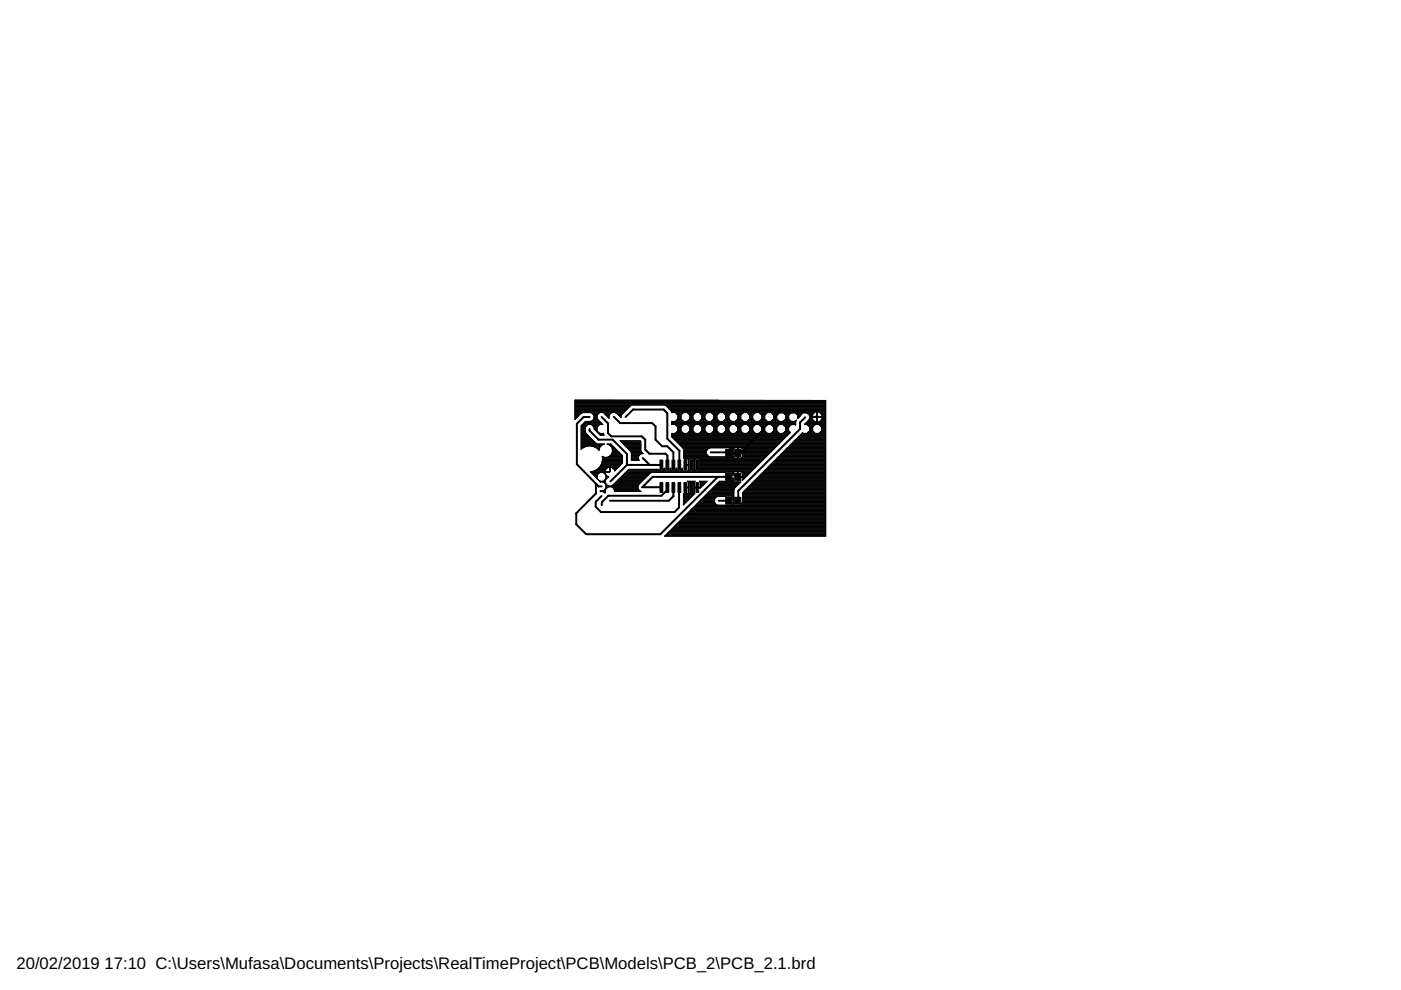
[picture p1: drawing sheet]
<svg xmlns="http://www.w3.org/2000/svg" width="297mm" height="210mm" viewBox="0 0 297 210" stroke-linecap="round" stroke-linejoin="round" font-family="sans-serif">
<defs><g id="words">
<g font-size="3.5">
<text x="3.5" y="205.4">20/02/2019</text>
<text x="22.2" y="205.4">17:10 C:\Users\Mufasa\Documents\Projects\RealTimeProject\PCB\Models\PCB_2\PCB_2.1.brd</text>
</g>
</g></defs>
<g fill="#000" stroke="#000" stroke-width=".21">
<path d="M139.9 97.5h.6v2.1h-.6zM141.2 97.5h.6v2.1h-.6zM142.5 97.5h.6v2.1h-.6zM143.7 97.5h.6v2.1h-.6zM145 97.5h.6v2.1h-.6zM146.3 97.5h.6v2.1h-.6zM147.6 97.5h.5v2.1h-.5zM153.9 95.3h1.3v1.5h-1.3zM155.8 95.3h1.3v1.5h-1.3zM139.9 102.3h.6v2.1h-.6zM141.2 102.3h.6v2.1h-.6zM142.5 102.3h.6v2.1h-.6z"/>
<path d="M143.7 102.3h.6v2.1h-.6zM145 102.3h.6v2.1h-.6zM146.3 102.3h.6v2.1h-.6zM147.6 102.3h.5v2.1h-.5zM153.9 100.4h1.3v1.5h-1.3zM153.9 105.4h1.3v1.5h-1.3zM155.8 100.4h1.3v1.5h-1.3zM155.8 105.4h1.3v1.5h-1.3z"/>
</g>
<g fill="none" stroke="#000" stroke-width=".21">
<path d="M121.9 84.8v4.1l1.3-1.3M121.9 84.9h53.2v28.8h-34.2l11.7-11.7 1.2 .1M121.9 88.8h.1M121.9 88.7h.2M121.9 88.6h.3M121.9 88.5h.5M121.9 88.4h.6M121.9 88.2h.7M121.9 88.1h.8M121.9 88h.9M121.9 87.9h1.1M121.9 87.8h1.2"/>
<path d="M121.9 87.6h1.3M121.9 87.5h1.6M121.9 87.4h10.4M121.9 87.3h10.5M121.9 87.2h10.7M121.9 87h10.8M121.9 86.9h10.9M121.9 86.8h11M121.9 86.7h11.2M121.9 86.6h11.3M121.9 86.4h11.4M121.9 86.3h11.5"/>
<path d="M121.9 86.2h11.6M121.9 86.1h11.7M121.9 86h12M121.9 85.8h53.2M121.9 85.7h53.2M121.9 85.6h53.2M121.9 85.5h53.2M121.9 85.3h53.2M121.9 85.2h53.2M121.9 85.1h53.2M121.9 85h53.2M123.2 93.4h2.6"/>
<path d="M123.2 87.6l.3-.1h1.7l.6 .4M123.2 94.1h4.9l-.9 .6M123.2 95.2a2.64 2.64 0 0 1 3.8 .3M123.2 95h.4M123.2 95.2h.1M123.2 95.1h.2M123.2 94.9h.6M123.2 94.7h.8M123.2 94.6h1.3M123.2 94.5h4.3M123.2 94.4h4.4M123.2 94.3h4.6"/>
<path d="M123.2 94h3.2M123.2 93.9h3.1M123.2 93.8h3M123.2 93.7h2.8M123.2 93.5h2.7M123.2 93.3h2.5M123.2 93.2h2.4M123.2 93.1h2.2M123.2 92.9h2.1M123.2 92.8h2M123.2 92.7h1.9M123.2 92.6h1.7"/>
<path d="M123.2 92.5h1.6M123.2 92.3h1.5M123.2 92.2h1.4M123.2 92.1h1.3M123.2 92h1.2M123.2 91.9h1M123.2 91.7h1M123.2 91.6h.9M123.2 91.5h.9M123.2 91.4h.9M123.2 91.2h.9M123.2 91.1h.9"/>
<path d="M123.2 91h.9M123.2 90.9h.9M123.2 90.8h.9M123.2 90.7h.9M123.2 90.5h.9M123.2 90.4h1M123.2 90.3h1.1M123.3 90.2h1.2M123.4 90h1.2M123.5 89.9h4.2M123.7 89.8h3.9M123.8 89.7h3.7"/>
<path d="M123.9 89.6h3.5M124 89.5h3.3M124.1 91.5l.1 .3M124.2 91.8l.3 .3M124.5 92.1l1.9 1.9 .3 .1M125.3 89.3h1.8M125.3 87.5h1.8M125.4 90h1.7M125.5 89.2l-1.4 .1-.9 1v4.9M125.5 94.6h1.9M125.5 89.2h1.5M125.6 90.2h1.4"/>
<path d="M125.6 87.6h1.4M125.7 99.9h2.6M125.7 90.3h1.2M125.7 89.1h1.2M125.7 87.8h1.2M125.8 87.9l.1 .7M125.8 88.9l-.3 .3M125.8 90.4h1M125.8 89h1M125.8 87.9h.9M125.8 88.8h.8M125.9 88h.7"/>
<path d="M125.9 88.7h.7M125.9 88.1h.7M125.9 90.5h.7M125.9 88.6l-.1 .3M125.9 90.9h.7M125.9 90.8h.7M125.9 90.7h.7M125.9 88.6h.7M125.9 88.5h.7M125.9 88.4h.7M125.9 88.2h.7M126 94.7h1.2"/>
<path d="M126 91h.6M126.1 99.8h2.2M126.1 91.1h.5M126.2 94.9h1M126.3 91.2h.3M126.3 99.7h2.1M126.4 91.4h.2M126.4 95h.7M126.5 99.6h1.9M126.5 91.5h.3M126.6 91.6h.3M126.7 95.1h.4"/>
<path d="M126.7 99.5l-.7 .3-.8 .2 1.7 1.8M126.7 99.4h1.8M126.7 91.7h.3M126.8 95.2h.2M126.8 99.3h1.8M126.9 91.9h.2M126.9 95.4h.1M126.9 99.2h1.9M127 92h1M127 95.5h.1M127.1 99.1h1.9M127.1 92.1h.9"/>
<path d="M127.1 89.3h.1M127.2 89.3l.6 .7h-.7l-.5 .6v.7l.5 .6h.9l.1 .4h-.8l-1.4-1.3v-.4l-.5-.6h-.8l-.5 .6v.9M127.2 99h4M127.2 92.2h.9M127.2 94.7l-.2 .8M127.3 98.8h4M127.3 98.7h4.1M127.4 98.6h4.2M127.5 98.5h4.2M127.5 98.4h4.3M127.6 98.2h4.3M127.6 98.1h4.4"/>
<path d="M127.6 98h4.4M127.7 97.9h4.3M127.7 96.8h.1M127.7 97.8h4.3M127.7 97.6h4.3M127.7 96.9a2.79 2.79 0 0 1-1 2.6M127.7 96.9h.4M127.7 97.5h4.3M127.7 97.4h4.3M127.7 97.3h4.3M127.7 97.2h4.3M127.7 97h4.3"/>
<path d="M128 87.5h1.6M128.1 87.6h1.4M128.2 87.8h1.2M128.3 87.9h1M128.4 99.7l-.1 .3M128.4 99.5v.2M128.5 88h.7M128.5 88l-.6-.5h-.8l-.5 .5v.8l.5 .5M128.5 88v.1M128.6 88.1h.5M128.7 88.2h.4M128.8 96.9h3.2"/>
<path d="M128.8 88.4h.3M128.9 88.5h.2M129 94.3h.6M129.1 88.6h.1M129.1 96.8h2.9M129.2 99v1.2h-3.9M129.2 99h.1M129.2 99l-.8 .5M129.2 99.8h.2M129.2 99.9h.2M129.2 99.7h.2M129.2 99.6h.2"/>
<path d="M129.2 99.4h.2M129.2 99.3h.2M129.2 99.2h.2M129.2 99.1h.2M129.3 94.4h.5M129.3 96.7h2.7M129.4 94.5h.5M129.4 96.6h2.5M129.5 94.6h.5M129.5 96.4h2.3M129.6 99.1h1.5M129.6 94.7l.2 .6"/>
<path d="M129.6 94.7l-.9-.6h.8l2.5 2.5v1.6l-1.7 1.6-.1-.3M129.6 94.7h.5M129.6 96.3h2.1M129.7 96.2h1.9M129.7 94.9h.5M129.7 96.1h1.7M129.7 95h.7M129.8 95.1h.7M129.8 95.9h1.5M129.8 95.5h1.1M129.8 95.8a1.43 1.43 0 0 1-2.1 1v.1M129.8 95.3v.5"/>
<path d="M129.8 95.8h1.4M129.8 95.7h1.3M129.8 95.6h1.2M129.8 95.4h.9M129.8 95.2h.8M129.9 99.2l-.5-.2v1h-1.1M129.9 99.2l.3 .3M129.9 99.2h1.1M130 87.5h.1M130 99.3h.9M130.2 99.4h.5M130.2 88.4h.1"/>
<path d="M130.2 88.4h-.1M130.2 99.6h.4M130.3 99.7h.2M130.3 99.8h.1M130.4 87.5h.1M130.5 87.5h1.7M130.7 87.6l-1-.1-.6 .5v.7l-.6-.7M130.7 87.6h1.4M130.9 87.8h1.1M131 87.9h.8M131.1 88h.6M131.2 88.1h.5"/>
<path d="M131.3 88.2h.4M131.4 88.4h.3M131.6 93.5h4.2M131.6 88.5h.1M131.7 93.7h4.2M131.8 93.8h4.1M131.9 93.9h4M132 94h3.9M132.1 94.1h3.8M132.2 87.5h.1M132.2 87.5l-.5 .5v.6l-1-1M132.3 94.3h3.6"/>
<path d="M132.4 94.4h3.5M132.5 94.5h3.4M132.6 94.6h3.3M132.8 94.7h3.1M132.9 94.9h3M132.9 99.9h26.4M133 99.8h11.8M133 95h2.9M133.1 99.7h6.6M133.1 95.1h2.8M133.2 95.2h2.7M133.2 99.6h6.5"/>
<path d="M133.3 95.4h2.6M133.5 95.5l-2.1-2.1h4.3l.2 .2v1.9M133.5 95.5l.2 .2M133.5 95.5h2.4M133.6 95.6h2.3M133.7 95.7l.2 .4v1.5h1.6M133.7 95.7h2.3M133.8 95.8h2.2M133.8 95.9h2.3M133.9 96.9h1.5M133.9 96.1h2.3M133.9 97.5h1.6"/>
<path d="M133.9 97.4h1.5M133.9 97.3h1.5M133.9 97.2h1.5M133.9 97h1.5M133.9 96.8h1.5M133.9 96.7h1.6M133.9 96.6h1.6M133.9 96.4h1.8M133.9 96.3h1.9M135.4 96.9v.4M135.4 97.3l.1 .3M135.5 96.6l-.1 .3"/>
<path d="M135.5 97.6v.1M135.8 96.3l-.3 .3M135.9 95.5l.1 .3M136 95.8l.3 .3M136.1 96.2l-.3 .1M136.3 96.1l.1 .1h-2.5M137.8 98.6h2.4M139.7 99.7v-.2h-6.4l-3.4 3.3M139.7 99.7l.1 .1M140.8 99.7h.2M140.8 99.7l-.2 .1M140.8 99.4v.3"/>
<path d="M140.8 99.4h.2v.3M140.8 99.6h.2M140.8 99.4h.2M140.8 99.3h.1M141 99.7l.1 .1M141 86h34.1M141.3 86.1h33.8M141.4 86.2h33.7M141.5 86.3h33.6M141.6 86.4h33.5M141.7 86.6h33.4M141.9 86.7h33.2"/>
<path d="M142 86.8h33.1M142 99.7h.2M142 99.7l-.1 .1M142 99.4v.3M142 99.4h.2v.3M142 99.6h.2M142 99.4h.2M142 99.3h.2M142.1 86.9h33M142.2 87h32.9M142.2 99.7l.2 .1M142.3 87.2h32.8"/>
<path d="M142.3 87.3h32.8M142.4 87.5h.8l.5 .5v.8l-.5 .5h-.8v.7h.8l.5 .6v.7l-.5 .6h-.8v.7M142.4 92.6l2.4 2.4 .2 .4M142.4 87.4v.1M142.4 87.4a3.6 3.6 0 0 0-1.5-1.5h-6.9l-.3 .1-1.5 1.5M142.4 89.5h26.3M142.4 92.6h24.3M142.4 92.5h24.4M142.4 92.3h24.5M142.4 92.2h24.6M142.4 92.1h24.8M142.4 92h24.9"/>
<path d="M142.4 89.9h26.3M142.4 89.8h26.3M142.4 89.7h26.3M142.4 89.6h26.3M142.4 87.4h30.4M142.5 92.7h24.1M142.6 92.8h23.9M142.7 92.9h23.6M142.9 93.1h23.3M143 93.2h23.1M143.1 93.3h22.9M143.2 91.9h1.7"/>
<path d="M143.2 90h1.7M143.2 89.3h1.7M143.2 93.4h22.6M143.2 87.5h1.7M143.3 99.7h.2M143.3 99.4l-.1 .4M143.3 99.4h.2M143.3 99.6h.2M143.3 99.3h.2M143.3 91.7h1.5M143.3 90.2h1.5M143.3 89.2h1.5"/>
<path d="M143.3 87.6h1.5M143.3 93.5h22.4M143.4 89.1h1.3M143.4 93.7h22.2M143.4 91.6h1.3M143.4 90.3h1.3M143.4 87.8h1.2M143.5 99.4v.3M143.5 99.7l.1 .1M143.6 91.5h.9M143.6 90.4h.9M143.6 89h.9"/>
<path d="M143.6 93.8h21.9M143.6 87.9h.9M143.7 91.4h.7M143.7 90.5h.7M143.7 88.8h.7M143.7 93.9h21.7M143.7 88h.7M143.7 91.2h.7M143.7 91.1h.7M143.7 91h.7M143.7 90.9h.7M143.7 90.8h.7"/>
<path d="M143.7 90.7h.7M143.7 88.7h.7M143.7 88.6h.7M143.7 88.5h.7M143.7 88.4h.7M143.7 88.2h.7M143.7 88.1h.7M143.8 94h21.4M143.9 94.1h21.2M144.1 94.3h20.9M144.2 94.4h20.7M144.3 94.5h20.5"/>
<path d="M144.4 94.6h20.2M144.5 94.7h20M144.6 99.7l-.2 .1M144.6 99.7l.1-.4v.4M144.6 99.7h.1M144.6 99.6h.1M144.6 99.4h.1M144.6 99.3h.1M144.7 94.9h19.7M144.7 99.7v.1M144.7 99.8l.3 .1M144.8 95h10.8"/>
<path d="M144.9 95.1h5.3M144.9 95.2h5.2M145 96.2h4.8M145 95.5h4.9M145 96.9h8.7M145 95.4v1.8h.2v1.3h.8M145 96.1h4.8M145 95.9h4.8M145 97.2h17.1M145 97h10.6M145 96.8h5.4M145 96.7h5.1"/>
<path d="M145 96.6h5M145 96.4h4.9M145 96.3h4.8M145 95.8h4.8M145 95.7h4.8M145 95.6h4.8M145 95.4h4.9M145.2 97.6h.2M145.2 99.8h.2M145.2 99.7h.2M145.2 99.6h.2M145.2 99.4h.2"/>
<path d="M145.2 99.3h.2M145.2 99.2h.2M145.2 99.1h.2M145.2 99h.2M145.2 98.8h.2M145.2 98.7h.2M145.2 98.4h.2M145.2 98.2h.2M145.2 98.1h.2M145.2 98h.2M145.2 97.9h.2M145.2 97.8h.2"/>
<path d="M145.2 97.5h.2M145.2 97.4h.2M145.2 97.3h.2M145.3 96.8h.1M145.7 91.9h1.7M145.7 90h1.7M145.7 89.3h1.7M145.8 87.5h1.6M145.8 97.3l-.4-.1v2.7M145.8 97.3l.1 .1M145.8 97.3h16.2M145.9 99.8h13.5"/>
<path d="M145.9 91.7h1.4M145.9 90.2h1.4M145.9 89.2h1.4M145.9 87.6h1.4M145.9 99.8l-.2 .1M145.9 99.7v.1M145.9 97.4v1.1M145.9 97.4h.2M145.9 97.6h.1M145.9 98.6v1.1M145.9 99.7h.1M145.9 99.6h.1"/>
<path d="M145.9 99.4h.1M145.9 99.3h.1M145.9 99.2h.1M145.9 99.1h.1M145.9 99h.1M145.9 98.8h.1M145.9 98.7h.1M145.9 98.4h.1M145.9 98.2h.1M145.9 98.1h.1M145.9 98h.1M145.9 97.9h.1"/>
<path d="M145.9 97.8h.1M145.9 97.5h.1M146 89.1h1.2M146 91.6h1.2M146 90.3h1.2M146 87.8h1.2M146 98.6h-.8v1.3M146 99.7v-2.2l.2-.2h.8l.1 .2v2.2M146 99.7l.2 .1M146.1 91.5h1M146.1 90.4h1M146.1 89h1"/>
<path d="M146.1 87.9h1M146.2 91.4h.7M146.2 90.5h.7M146.2 88.8h.8M146.2 88h.7M146.3 91.2h.6M146.3 91.1h.6M146.3 91h.6M146.3 90.9h.6M146.3 90.8h.6M146.3 90.7h.6M146.3 88.7h.6"/>
<path d="M146.3 88.6h.6M146.3 88.5h.6M146.3 88.4h.6M146.3 88.2h.6M146.3 88.1h.6M147.1 97.4h.3M147.1 97.6h.2M147.1 98.6h.2M147.1 98.5h.2M147.1 99.7l-.1 .1M147.1 99.7h.2M147.1 99.6h.2"/>
<path d="M147.1 99.4h.2M147.1 99.3h.2M147.1 99.2h.2M147.1 99.1h.2M147.1 99h.2M147.1 98.8h.2M147.1 98.7h.2M147.1 98.4h.2M147.1 98.2h.2M147.1 98.1h.2M147.1 98h.2M147.1 97.9h.2"/>
<path d="M147.1 97.8h.2M147.1 97.5h.2M147.3 99.7v-2.2l.1-.2h.9l.1 .2v2.2M147.3 99.7l.1 .1M148.3 91.9h1.7M148.3 90h1.7M148.3 89.3h1.7M148.3 87.5h1.7M148.3 97.4h13.6M148.4 97.6h13.2M148.4 98.6h12.3M148.4 98.5h12.4"/>
<path d="M148.4 99.7l-.1 .1M148.4 99.7h11.2M148.4 99.6h11.3M148.4 99.4h11.4M148.4 99.3h11.5M148.4 99.2h11.7M148.4 99.1h11.8M148.4 99h11.9M148.4 98.8h12M148.4 98.7h12.1M148.4 98.4h12.5M148.4 98.2h12.6"/>
<path d="M148.4 98.1h12.7M148.4 98h12.9M148.4 97.9h13M148.4 97.8h13.1M148.4 97.5h13.4M148.4 91.7h1.4M148.4 90.2h1.4M148.4 89.2h1.5M148.4 87.6h1.4M148.5 89.1h1.2M148.5 91.6h1.2M148.5 90.3h1.2"/>
<path d="M148.5 87.8h1.2M148.6 91.5h1M148.6 90.4h1M148.6 89h1M148.7 87.9h.9M148.8 91.4h.7M148.8 90.5h.7M148.8 88.8h.7M148.8 88h.7M148.8 91.2h.7M148.8 91.1h.7M148.8 91h.7"/>
<path d="M148.8 90.9h.7M148.8 90.8h.7M148.8 90.7h.7M148.8 88.7h.7M148.8 88.6h.7M148.8 88.5h.7M148.8 88.4h.7M148.8 88.2h.7M148.8 88.1h.7M149.8 95.7v.4M149.8 96.1l.1 .3M149.9 95.4l-.1 .3"/>
<path d="M150.5 95l-.6 .4M150.8 91.9h1.7M150.8 90h1.7M150.8 89.3h1.7M150.8 87.5h1.7M150.9 89.2h1.5M150.9 91.7h1.5M150.9 90.2h1.5M150.9 87.6h1.5M151 91.6h1.3M151 89.1h1.3M151.1 90.3h1.2"/>
<path d="M151.1 87.8h1.2M151.2 91.5h.9M151.2 90.4h.9M151.2 89h.9M151.2 87.9h.9M151.3 91.4h.7M151.3 90.5h.7M151.3 88.8h.7M151.3 88h.7M151.3 91.2h.7M151.3 91.1h.7M151.3 91h.7"/>
<path d="M151.3 90.9h.7M151.3 90.8h.7M151.3 90.7h.7M151.3 88.7h.7M151.3 88.6h.7M151.3 88.5h.7M151.3 88.4h.7M151.3 88.2h.7M151.3 88.1h.7M153.4 91.9h1.6M153.4 90h1.6M153.4 89.3h1.6"/>
<path d="M153.4 87.5h1.6M153.5 89.2h1.4M153.5 91.7h1.4M153.5 90.2h1.4M153.5 87.6h1.4M153.6 91.6h1.2M153.6 90.3h1.2M153.6 89.1h1.2M153.6 87.8h1.2M153.7 91.5h1M153.7 90.4h1M153.7 89h1"/>
<path d="M153.7 87.9h1M153.8 88.8h.8M153.8 91.4h.8M153.8 90.5h.8M153.8 88h.8M153.9 91.2h.6M153.9 91.1h.6M153.9 91h.6M153.9 90.9h.6M153.9 90.8h.6M153.9 90.7h.6M153.9 88.7h.6"/>
<path d="M153.9 88.6h.6M153.9 88.5h.6M153.9 88.4h.6M153.9 88.2h.6M153.9 88.1h.6M154.4 95.9l.1 .1M154.6 95l.8 .2v1.7l-.1 .1h-1.5l-.2-.2h-3.1l-.6-.4M155.3 95.1h.2M155.3 96.9h.2M155.4 96.2h.1M155.4 95.5h.1M155.4 96.1h7.8"/>
<path d="M155.4 95.9h7.9M155.4 96.8h.1M155.4 96.7h.1M155.4 96.6h.1M155.4 96.4h.1M155.4 96.3h.1M155.4 95.8h.1M155.4 95.7h.1M155.4 95.6h.1M155.4 95.4h.1M155.4 96.8l.2 .2M155.5 95.1l-.1 .1"/>
<path d="M155.6 95h.7v2.1l-.7-.1M155.6 95l-.1 .1M155.9 91.9h1.7M155.9 90h1.7M155.9 89.3h1.7M155.9 87.5h1.7M156 89.2h1.5M156 91.7h1.5M156 90.2h1.5M156 87.6h1.5M156.1 91.6h1.2M156.1 90.3h1.2"/>
<path d="M156.1 89.1h1.3M156.1 87.8h1.2M156.3 91.5h.9M156.3 90.4h.9M156.3 89h.9M156.3 87.9h.9M156.3 96.2h.2M156.3 95.5h.2M156.3 96.9h.2M156.3 95h.2M156.3 97h.2M156.3 96.8h.2"/>
<path d="M156.3 96.7h.2M156.3 96.6h.2M156.3 96.4h.2M156.3 96.3h.2M156.3 95.8h.2M156.3 95.7h.2M156.3 95.6h.2M156.3 95.4h.2M156.3 95.2h.2M156.3 95.1h.2M156.4 88.8h.7M156.4 91.4h.7"/>
<path d="M156.4 90.5h.7M156.4 88h.7M156.4 91.2h.7M156.4 91.1h.7M156.4 91h.7M156.4 90.9h.7M156.4 90.8h.7M156.4 90.7h.7M156.4 88.7h.7M156.4 88.6h.7M156.4 88.5h.7M156.4 88.4h.7"/>
<path d="M156.4 88.2h.7M156.4 88.1h.7M157 96h-.6M157.2 95h7.1M157.3 97h4.9M157.4 95.1h6.7M157.4 96.9h4.9M157.4 96.2h5.7M157.4 95.5h6.4M157.4 95.2v.7M157.4 96.1l-.1 .9M157.4 95.2l-.3-.2h-.6v2.1l.8-.1"/>
<path d="M157.4 96.8h5.1M157.4 96.7h5.2M157.4 96.6h5.3M157.4 96.4h5.4M157.4 96.3h5.6M157.4 95.8h6M157.4 95.7h6.2M157.4 95.6h6.3M157.4 95.4h6.5M157.4 95.2h6.6M158.4 91.9h1.7M158.4 90h1.7"/>
<path d="M158.4 89.3h1.7M158.4 87.5h1.7M158.5 89.2h1.5M158.6 91.7h1.4M158.6 90.2h1.4M158.6 87.6h1.4M158.7 91.6h1.2M158.7 90.3h1.2M158.7 89.1h1.2M158.7 87.8h1.2M158.8 91.5h1M158.8 90.4h1"/>
<path d="M158.8 89h1M158.8 87.9h.9M158.9 88.8h.7M158.9 91.4h.7M158.9 90.5h.7M158.9 88h.7M158.9 91.2h.7M158.9 91.1h.7M158.9 91h.7M158.9 90.9h.7M158.9 90.8h.7M158.9 90.7h.7"/>
<path d="M158.9 88.7h.7M158.9 88.6h.7M158.9 88.5h.7M158.9 88.4h.7M158.9 88.2h.7M158.9 88.1h.7M161 89.3h1.7M161 91.9h1.7M161 90h1.7M161 87.5h1.6M161.1 91.7h1.4M161.1 89.2h1.4"/>
<path d="M161.1 90.2h1.4M161.1 87.6h1.4M161.2 91.6h1.2M161.2 90.3h1.2M161.2 89.1h1.2M161.2 87.8h1.2M161.3 91.5h1M161.3 90.4h1M161.3 89h1M161.3 87.9h1M161.4 88.8h.8M161.5 91.4h.7"/>
<path d="M161.5 90.5h.7M161.5 88h.7M161.5 91.2h.6M161.5 91.1h.6M161.5 91h.6M161.5 90.9h.6M161.5 90.8h.6M161.5 90.7h.6M161.5 88.7h.6M161.5 88.6h.6M161.5 88.5h.6M161.5 88.4h.6"/>
<path d="M161.5 88.2h.6M161.5 88.1h.6M162 99.9h13.1M162.1 99.8h13M162.2 99.7h12.9M162.3 99.6h12.8M162.5 99.4h12.6M162.6 99.3h12.5M162.7 99.2h12.4M162.8 99.1h12.3M162.9 99h12.2M163 98.8h12.1"/>
<path d="M163.2 98.7h11.9M163.3 98.6h11.8M163.4 98.5h11.7M163.5 89.3h1.7M163.5 91.9h1.7M163.5 90h1.7M163.5 87.5h1.7M163.5 98.4h11.6M163.6 91.7h1.5M163.6 90.2h1.5M163.6 89.2h1.5M163.6 87.6h1.5"/>
<path d="M163.7 98.2h11.4M163.7 91.6h1.3M163.7 90.3h1.3M163.7 89.1h1.3M163.7 87.8h1.3M163.8 98.1h11.3M163.9 89h.9M163.9 91.5h.9M163.9 90.4h.9M163.9 87.9h.9M163.9 98h11.2M164 91.4h.7"/>
<path d="M164 88.8h.7M164 90.5h.7M164 88h.7M164 97.9h11.1M164 91.2h.7M164 91.1h.7M164 91h.7M164 90.9h.7M164 90.8h.7M164 90.7h.7M164 88.7h.7M164 88.6h.7"/>
<path d="M164 88.5h.7M164 88.4h.7M164 88.2h.7M164 88.1h.7M164.1 97.8h11M164.3 97.6h10.8M164.4 97.5h10.7M164.5 97.4h10.6M164.6 97.3h10.5M164.7 97.2h10.4M164.8 97h10.3M165 96.9h10.1"/>
<path d="M165.1 96.8h10M165.2 96.7h9.9M165.3 96.6h9.8M165.5 96.4h9.6M165.6 96.3h9.5M165.7 96.2h9.4M165.8 96.1h9.3M165.9 95.9h9.2M166 89.3h1.7M166.1 95.8h9M166.1 91.9h1.3M166.1 90h1.6"/>
<path d="M166.1 87.5h1.6M166.2 91.7h1.3M166.2 90.2h1.4M166.2 89.2h1.4M166.2 95.7h8.9M166.2 87.6h1.4M166.3 91.6h1.2M166.3 90.3h1.2M166.3 89.1h1.2M166.3 87.8h1.2M166.3 95.6h8.8M166.4 89h1"/>
<path d="M166.4 91.5h1M166.4 90.4h1M166.4 87.9h1M166.4 95.5h8.7M166.5 91.4h.8M166.5 90.5h.8M166.5 88.8h.8M166.5 95.4h8.6M166.5 88h.7M166.6 91.2h.6M166.6 91.1h.6M166.6 91h.6"/>
<path d="M166.6 90.9h.6M166.6 90.8h.6M166.6 90.7h.6M166.6 88.7h.6M166.6 88.6h.6M166.6 88.5h.6M166.6 88.4h.6M166.6 88.2h.6M166.6 88.1h.6M166.7 95.2h8.4M166.8 95.1h8.3M166.9 95h8.2"/>
<path d="M167 94.9h8.1M167.2 94.7h7.9M167.3 94.6h7.8M167.4 94.5h7.7M167.5 94.4h7.6M167.6 94.3h7.5M167.7 94.1h7.4M167.9 94h7.2M168 93.9h7.1M168.1 93.8h7M168.2 93.7h6.9M168.4 93.5h6.7"/>
<path d="M168.5 93.4h6.6M168.6 89.3h.1M168.6 93.3h6.5M168.6 90h.1M168.6 87.5h1.7M168.7 89.2h.1M168.7 93.2h6.4M168.7 87.6h1.4M168.8 93.1h6.3M168.8 89.1h.1M168.8 87.8h1.2M169 92.9h6.1"/>
<path d="M169 87.9h.9M169.1 92.8h6M169.1 88h.7M169.1 88.7h.1M169.1 88.6h.2M169.1 88.5h.3M169.1 88.4h.4M169.1 88.2h.6M169.1 88.1h.7M169.2 92.7h5.9M169.3 92.6h5.8M169.4 92.5h5.7"/>
<path d="M169.6 92.3h5.5M169.7 92.2h5.4M169.8 92.1h5.3M169.9 92h5.2M170 91.9h.3M170.6 89.9h4.5M170.7 88.4v.1M170.7 89.8h4.4M170.8 89.7h4.3M171 89.6h4.1M171.1 89.5h4M171.1 91.9h1.7"/>
<path d="M171.1 90h1.7M171.1 87.5h1.6M171.2 89.3h1.5M171.2 91.7h1.5M171.2 90.2h1.5M171.3 87.6h1.2M171.3 89.2h1.3M171.4 91.6h1.2M171.4 90.3h1.2M171.4 87.8h1M171.4 89.1h1M171.5 91.5h.9"/>
<path d="M171.5 90.4h.9M171.5 87.9h.8M171.5 89h.8M171.6 91.4h.7M171.6 90.5h.7M171.6 88.8h.6M171.6 88h.6M171.6 91.2h.7M171.6 91.1h.7M171.6 91h.7M171.6 90.9h.7M171.6 90.8h.7"/>
<path d="M171.6 90.7h.7M171.6 88.7h.6M171.6 88.6h.6M171.6 88.5h1.6M171.6 88.4h1.6M171.6 88.2h.6M171.6 88.1h.6M172.2 88v.3h2.1v-.3M172.2 88l.6-.6h.4v2.1M172.2 88.8v-.3h2.1v.3M172.2 88.8l.6 .7M173.2 89.3h.1"/>
<path d="M173.2 89.2h.1M173.2 89.1h.1M173.2 89h.1M173.2 88.8h.1M173.2 88.7h.1M173.2 88.6h.1M173.2 88.2h.1M173.2 88.1h.1M173.2 88h.1M173.2 87.9h.1M173.2 87.8h.1M173.2 87.6h.1"/>
<path d="M173.2 87.5h.1M173.2 87.4h.1M173.3 88.5h1.8M173.3 88.4h1.8M173.7 91.9h1.4M173.7 90h1.4M173.7 87.4h1.4M173.8 91.7h1.3M173.8 90.2h1.3M173.8 89.3h1.3M173.8 87.5h1.3M173.9 91.6h1.2"/>
<path d="M173.9 90.3h1.2M173.9 89.2h1.2M173.9 87.6h1.2M174 91.5h1.1M174 90.4h1.1M174 89.1h1.1M174.1 87.8h1M174.1 91.4h1M174.1 90.5h1M174.2 89h.9M174.2 91.2h.9M174.2 91.1h.9"/>
<path d="M174.2 91h.9M174.2 90.9h.9M174.2 90.8h.9M174.2 90.7h.9M174.2 87.9h.9M174.3 88l-.6-.6h-.4v2.1M174.3 88.8l-.6 .7M174.3 88.8h.8M174.3 88.7h.8M174.3 88.6h.8M174.3 88.2h.8M174.3 88.1h.8"/>
<path d="M174.3 88h.8M125.2 100.1h4M125.4 100.3h1.6M125.5 100.4h1.4M125.7 100.5h1.1M125.8 100.6h.9M125.9 100.8h.8M126 100.9h.6M126.1 101h.5M126.3 101.1h.3M126.4 101.3h.2M126.5 101.4h.1"/>
<path d="M126.6 101.5h.1M126.7 101.6h.1M126.8 101.7l.1 .1M126.9 101.8l.2 .2M127 101.9h.1M127.1 102h.1M127.1 102l.2 .2M127.2 102.1h1.2M127.3 104.1h1.1M127.3 102.2l.8 .1M127.4 102.2h-.1M127.4 100.2a.95 .95 0 0 0-.8 .7 .95 .95 0 0 0 .4 1"/>
<path d="M127.6 107.1v.1M127.7 100.2l.4 .1M127.8 102.2h.6M127.8 104h.6M127.8 104.3h.6M127.9 102h.5M128 100.3h.3M128.1 102.3l.4 .7M128.1 100.3l.2 .3M128.1 102.3h.3M128.1 104.4h.3M128.1 103.9h.3"/>
<path d="M128.1 101.9h.3M128.2 100.4h.1M128.2 102.5h.2M128.2 101.7h.3M128.2 104.5h.1M128.2 103.8h.3M128.3 100h.1M128.3 100.2h.1M128.3 100.2l.2 .6M128.3 100.5h.1M128.3 103.7a.94 .94 0 0 1-1 .4v.2a.87 .87 0 0 1 .9 .2M128.3 100.6l.2 .3"/>
<path d="M128.3 103.7h.2M128.3 102.6h.2M128.4 101.6h.1M128.4 102.7h.2M128.4 100.6h.1M128.4 103.5h.2M128.4 101.5h.2M128.4 100.8h.1M128.4 103.4h.3M128.4 102.8h.3M128.4 101.4h.3M128.5 101h.4"/>
<path d="M128.5 103.2h6.8M128.5 103.3l-.2 .4M128.5 100.9a.95 .95 0 0 1-.4 1 .95 .95 0 0 1-1.1 0M128.5 103v.3M128.5 103.1h6.8M128.5 103.3h.4M128.5 103h.4M128.5 101.3h.4M128.5 101.1h.5M128.5 100.9h.2M128.5 100.8l.6 .3a1.03 1.03 0 0 0-.7 1 1.03 1.03 0 0 0 .7 1M129.1 103.2a.94 .94 0 0 0-.7 1.2l-.2 .1"/>
<path d="M129.4 102.1h-.1M129.5 103.2a.93 .93 0 0 1 .8 1h5.6l-.5-.4M129.8 103.3h5.5M129.8 103h5.5M129.9 103.4h5.4M129.9 102.8l-.4 .3M130 102.8h5.4M130 103.5h5.3M130.1 102.7h5.4M130.1 103.7h5.2M130.2 103.8h5.2M130.2 102.6h5.4"/>
<path d="M130.2 103.9h5.3M130.3 104h5.3M130.3 104.1h5.5M130.3 102.5h5.4M130.5 102.3h5.3M130.6 102.2h5.3M130.7 102.1h5.4M130.8 102h5.4M130.9 101.9h5.4M131.1 101.7h5.3M131.2 101.6h5.3M131.3 101.5h5.4"/>
<path d="M131.4 101.4h5.4M131.6 101.3h5.3M131.7 101.1h5.3M131.8 101h5.3M131.9 100.9h5.4M132 100.8h5.4M132.1 100.6h5.4M132.3 100.5h5.3M132.4 100.4h5.4M132.5 100.3h5.4M132.6 100.2l22.7-.1 .1 .2M132.8 100.1h22.8"/>
<path d="M138.2 100.2l-.4 .1-2.4 2.5-.1 .3 .1 .7M140.2 103.3v.1M140.9 113.7h34.2M141 113.6h34.1M141.2 113.4h33.9M141.3 113.3h33.8M141.4 113.2h33.7M141.5 103.4v.5M141.5 113.1h33.6M141.6 112.9h33.5M141.8 112.8h33.3M141.9 112.7h33.2"/>
<path d="M142 112.6h33.1M142.1 112.5h33M142.2 112.4h32.9M142.4 112.2h32.7M142.5 112.1h32.6M142.6 112h32.5M142.7 111.9h32.4M142.9 111.7h32.2M143 111.6h32.1M143.1 111.5h32M143.2 111.4h31.9M143.3 111.3h31.8"/>
<path d="M143.4 111.1h31.7M143.6 111h31.5M143.7 110.9h31.4M143.8 110.8h31.3M143.9 110.7h31.2M144 103.4h.1M144.1 110.5h31M144.2 110.4h30.9M144.3 110.3h30.8M144.4 110.2h30.7M144.5 110h30.6M144.7 109.9h30.4"/>
<path d="M144.8 109.8h30.3M144.9 105.2h1.8M144.9 109.7h30.2M144.9 107h.1M144.9 106.9h.2M144.9 106.8h.3M144.9 106.7h.4M144.9 106.6h.5M144.9 106.4h.6M144.9 106.3h.7M144.9 106.2h.9M144.9 106.1h1"/>
<path d="M144.9 106h1.1M144.9 105.8h1.2M144.9 105.7h1.4M144.9 105.6h1.5M144.9 105.5h1.6M144.9 105.3h1.7M144.9 105.1h2M144.9 105h2.1M144.9 104.9h2.2M145 109.6h30.1M145.1 109.5h30M145.2 104h.2"/>
<path d="M145.2 104.6h.2M145.2 104.5h.2M145.2 104.4h.2M145.2 104.3h.2M145.2 104.1h.2M145.2 103.9h.2M145.2 103.8h.2M145.2 103.7h.2M145.2 103.5h.2M145.3 109.3h29.8M145.4 109.2h29.7M145.4 103.4h.6"/>
<path d="M145.5 109.1h29.6M145.6 109h29.5M145.8 108.9h29.3M145.8 104.6l-.1 .1M145.8 104.6h1.5M145.9 102.1h1.4M145.9 108.7h29.2M145.9 102.2h.2M145.9 102.2v1.1M145.9 102.2l-.1-.2h1.6l-.2 .2M145.9 104.5l-.1 .1M145.9 104.5h.2"/>
<path d="M145.9 103.2h.1M145.9 104h.1M145.9 103.1h.1M145.9 104.4v-1h-.7v1.3M145.9 104.4v.1M145.9 104.4h.1M145.9 104.3h.1M145.9 104.1h.1M145.9 103.9h.1M145.9 103.8h.1M145.9 103.7h.1M145.9 103.5h.1"/>
<path d="M145.9 103h.1M145.9 102.8h.1M145.9 102.7h.1M145.9 102.6h.1M145.9 102.5h.1M145.9 102.3h.1M146 108.6h29.1M146 103.3h-.6v1.4M146.1 108.5h29M146.2 102.1l-.2 .1v2.3l.2 .1M146.2 108.4h28.9M146.3 108.2h28.8"/>
<path d="M146.5 108.1h28.6M146.6 108h28.5M146.7 107.9h28.4M146.8 107.8h28.3M147 107.7h28.1M147 102.1l.1 .1v2.3l-.1 .1M147.1 107.5h28M147.1 104.5h.1M147.1 103.2h.1M147.1 104h.1M147.1 102.2h.1M147.1 103.1h.1"/>
<path d="M147.1 103.3h.7v.1h-.6v1M147.1 104.4h.1M147.1 104.3h.1M147.1 104.1h.1M147.1 103.9h.1M147.1 103.8h.1M147.1 103.7h.1M147.1 103.5h.1M147.1 103.4h.7M147.1 103h.1M147.1 102.8h.1M147.1 102.7h.1"/>
<path d="M147.1 102.6h.1M147.1 102.5h.1M147.1 102.3h.1M147.2 107.4h27.9M147.2 104.4v.1M147.2 102.2v1.1M147.2 104.5l.1 .1M147.3 104.6l-2.4 2.5v-2.4l2.3 .1M147.3 107.3h27.8M147.4 107.2h27.7M147.6 107h4.5M147.7 106.9h4.1"/>
<path d="M147.8 106.8h3.9M147.9 106.7h3.7M147.9 103.4h.6M148 106.6h3.6M148.1 106.4h3.4M148.3 106.3h3.2M148.4 102.1h1.5M148.4 106.2h3.1M148.5 102.2h1.3M148.5 102.2l-.2-.2h1.6l-1.4 1.5M148.5 102.2v1.1M148.5 103.2h.3"/>
<path d="M148.5 103.1h.4M148.5 103.4v.1M148.5 103h.5M148.5 102.8h.6M148.5 102.7h.8M148.5 102.6h.9M148.5 102.5h1M148.5 102.3h1.1M148.5 106.1h3M148.6 106h2.9M148.7 103.3h-.8v.1h.6M148.8 105.8h2.7"/>
<path d="M148.9 105.7h2.7M149 105.6h2.7M149.1 105.5h2.7M149.2 105.3h2.8M149.4 105.2h6.2M149.5 105.1h6.1M149.6 105h6M149.7 104.9h5.9M149.8 104.8h5.8M150 104.6h5.6M150.1 104.5h5.5M150.2 104.4h5.4"/>
<path d="M150.3 104.3h5.3M150.5 104.1h5.1M150.6 104h5M150.7 103.9h4.9M150.8 103.8h4.8M150.9 103.7h4.8M151 103.5h4.7M151.2 103.4h4.7M151.3 103.3h4.7M151.4 103.2h4.7M151.5 103.1h4.7M151.6 106.7l.6 .4 1.6 .1"/>
<path d="M151.7 103h4.6M151.8 102.8h4.6M151.9 102.7h4.7M152 102.6h4.7M152.1 102.5h4.7M152.2 105.2a.95 .95 0 0 0-.6 1.5M152.3 102.3h4.6M152.4 102.2h4.7l-1.4 1.3-.1 .4M152.5 102.1h3.1M153.8 105.2h-.1M155.3 105.2l.1 .1M155.3 100.2h.2"/>
<path d="M155.4 102h.1M155.4 107h.2M155.4 100.3v.6v-.1M155.4 101.4v-.1v.6l-.1 .2M155.4 105.3v.6M155.4 105.9v1.1M155.4 101.7h.1M155.4 107l-.1 .2M155.4 106.9h.1M155.4 106.8h.1M155.4 106.7h.1M155.4 106.6h.1"/>
<path d="M155.4 106.4h.1M155.4 105.8h.1M155.4 105.7h.1M155.4 105.6h.1M155.4 105.5h.1M155.4 105.3h.1M155.4 101.9h.1M155.4 101.6h.1M155.4 101.5h.1M155.4 101.4h.1M155.4 100.8h.1M155.4 100.6h.1"/>
<path d="M155.4 100.5h.1M155.4 100.4h.1M155.4 100.3h.1M155.4 101.9l.3 .3M155.4 106h.1M155.4 106.3h.1M155.4 106.2h.1M155.4 106.1h.1M155.5 100.2l-.1 .1M155.5 105.3v1.7l.2 .2M155.6 103.9l-.1 1.4M155.6 100.1l.7-.1v1h1.9"/>
<path d="M155.6 100.1l-.1 .1M156.3 100.2h.2M156.3 101.7h.2M156.3 102.1h.2M156.3 102h.2M156.3 101.9h.2M156.3 101.6h.2M156.3 101.5h.2M156.3 101.4h.2M156.3 101.3h.2M156.3 100.9h.2M156.3 100.8h.2"/>
<path d="M156.3 100.6h.2M156.3 100.5h.2M156.3 100.4h.2M156.3 100.3h.2M156.3 100.1h.2M156.4 106.2h.1M156.5 101.1h1.6M157.2 100.1h2M157.3 107h17.8M157.3 107l-.1 .2M157.3 106.9h17.8M157.3 106.8h17.8"/>
<path d="M157.3 106.7v.3M157.3 106.7h17.8M157.4 100.2h1.7M157.4 106.6h17.7M157.4 101.9l10.2-10.2-.4-.4v-.7l.6-.6h.8l.1 .2 .1-1.1-.2 .2h-.8l-.6-.5v-.8l.6-.5h.8l.5 .5v.8l1.2-1.3h.8l.5 .5v.8l-1 1.2h.5l.5 .6v.7l-.5 .6h-.8l-.1-.2-12.7 12.7M157.4 100.3v.7M157.4 101.9v-.7h-1.1v1M157.4 100.3l-.3-.3h-.6v2.2M157.4 101.7h.1M157.4 101.9h.1M157.4 101.6h.2M157.4 101.5h.4"/>
<path d="M157.4 101.4h.5M157.4 101.3h.6M157.4 100.9h1M157.4 100.8h1.1M157.4 100.6h1.2M157.4 100.5h1.3M157.4 100.4h1.5M157.4 100.3h1.6M157.4 106.4h17.7M157.5 104.4v2l-.2 .3M157.5 105.2h17.6M157.5 104.8h17.6"/>
<path d="M157.5 104.6h17.6M157.5 106.3h17.6M157.5 106.2h17.6M157.5 106.1h17.6M157.5 106h17.6M157.5 105.8h17.6M157.5 105.7h17.6M157.5 105.6h17.6M157.5 105.5h17.6M157.5 105.3h17.6M157.5 105.1h17.6M157.5 105h17.6"/>
<path d="M157.5 104.9h17.6M157.5 104.5h17.6M157.5 104.4h17.6M157.6 104.3h17.5M157.7 104.1h17.4M157.9 104h17.2M158 103.9h17.1M158.1 103.8h17M158.2 103.7h16.9M158.3 103.5h16.8M158.5 103.4h16.6M158.6 103.3h16.5"/>
<path d="M158.7 103.2h16.4M158.8 103.1h16.3M158.9 103h16.2M159.1 102.8h16M159.2 102.7h15.9M159.3 102.6h15.8M159.4 102.5h15.7M159.6 102.3h15.5M159.7 102.2h15.4M159.8 102.1h15.3M159.9 102h15.2M160 101.9h15.1"/>
<path d="M160.1 101.7h15M160.3 101.6h14.8M160.4 101.5h14.7M160.5 101.4h14.6M160.6 101.3h14.5M160.8 101.1h14.3M160.9 101h14.2M161 100.9h14.1M161.1 100.8h14M161.2 100.6h13.9M161.4 100.5h13.7M161.5 100.4h13.6"/>
<path d="M161.6 100.3h13.5M161.7 100.2h13.4M161.8 100.1h13.3"/>
<circle cx="145.3" cy="88.4" r="1.01"/>
<circle cx="145.3" cy="91" r="1.01"/>
<circle cx="147.9" cy="91" r="1.01"/>
<circle cx="147.9" cy="88.4" r="1.01"/>
<circle cx="150.4" cy="88.4" r="1.01"/>
<circle cx="150.4" cy="91" r="1.01"/>
<circle cx="152.9" cy="91" r="1.01"/>
<circle cx="152.9" cy="88.4" r="1.01"/>
<circle cx="155.5" cy="88.4" r="1.01"/>
<circle cx="155.5" cy="91" r="1.01"/>
<circle cx="158" cy="91" r="1.01"/>
<circle cx="158" cy="88.4" r="1.01"/>
<circle cx="160.5" cy="88.4" r="1.01"/>
<circle cx="160.5" cy="91" r="1.01"/>
<circle cx="163.1" cy="88.4" r="1.01"/>
<circle cx="163.1" cy="91" r="1.01"/>
<circle cx="165.6" cy="91" r="1.01"/>
<circle cx="165.6" cy="88.4" r="1.01"/>
<circle cx="173.2" cy="91" r="1.01"/>
</g>
<g fill="none" stroke="#000" stroke-width=".42">
<path d="M125 88.4h-1.3l-1.4 1.5v8.5l4 4.2M125 91v.3l1.9 1.9h3l3 3v2.4M127.6 88.4l1.3 1.4v2l.7 .7h6.5l.7 .7v2.1l.9 .9h3.4l.4 .4v2M130.2 88.4l1.3 1.3h6.8l.7 .7v2.8l1.4 1.4h1.1l1.3 1.3v2.7M132.6 88.4l1.6-1.6h6.5l.8 .8v5.4l2.5 2.6v3M132.9 98.6h7.3M132.9 98.6l-3.5 3.5M136.3 97.1l1.5 1.5M145.3 96.8v1.8M150.7 95.9h3.7M170.7 88.5l-1.1 1.1v1.4l-13.1 13.1v2.1M173.2 88.4h-1.1l-.9-.9h-6l-1.1 1v.3l-1 1.1h-.3l-1.2 1.2v.3l-4.6 4.6"/>
<path d="M126.3 102.6l.6 .5h.7M141.5 103.9l-1.3 1.2h-11.2l-1.4 1.4v.6M142.8 103.4v1.8l-1 1h-12.5M144 103.4v4.2l-1 1h-15.6l-1.1-1.2v-1l1.3-1.2M152.2 101.1l-12.2 12.2h-15.7l-2.1-2.1v-2.4l4.1-4.2v-2M152.4 106.2h2.1M154.5 101.1h-16.1l-2.2 2.2h4"/>
</g>
<use href="#words"/>
</svg>
